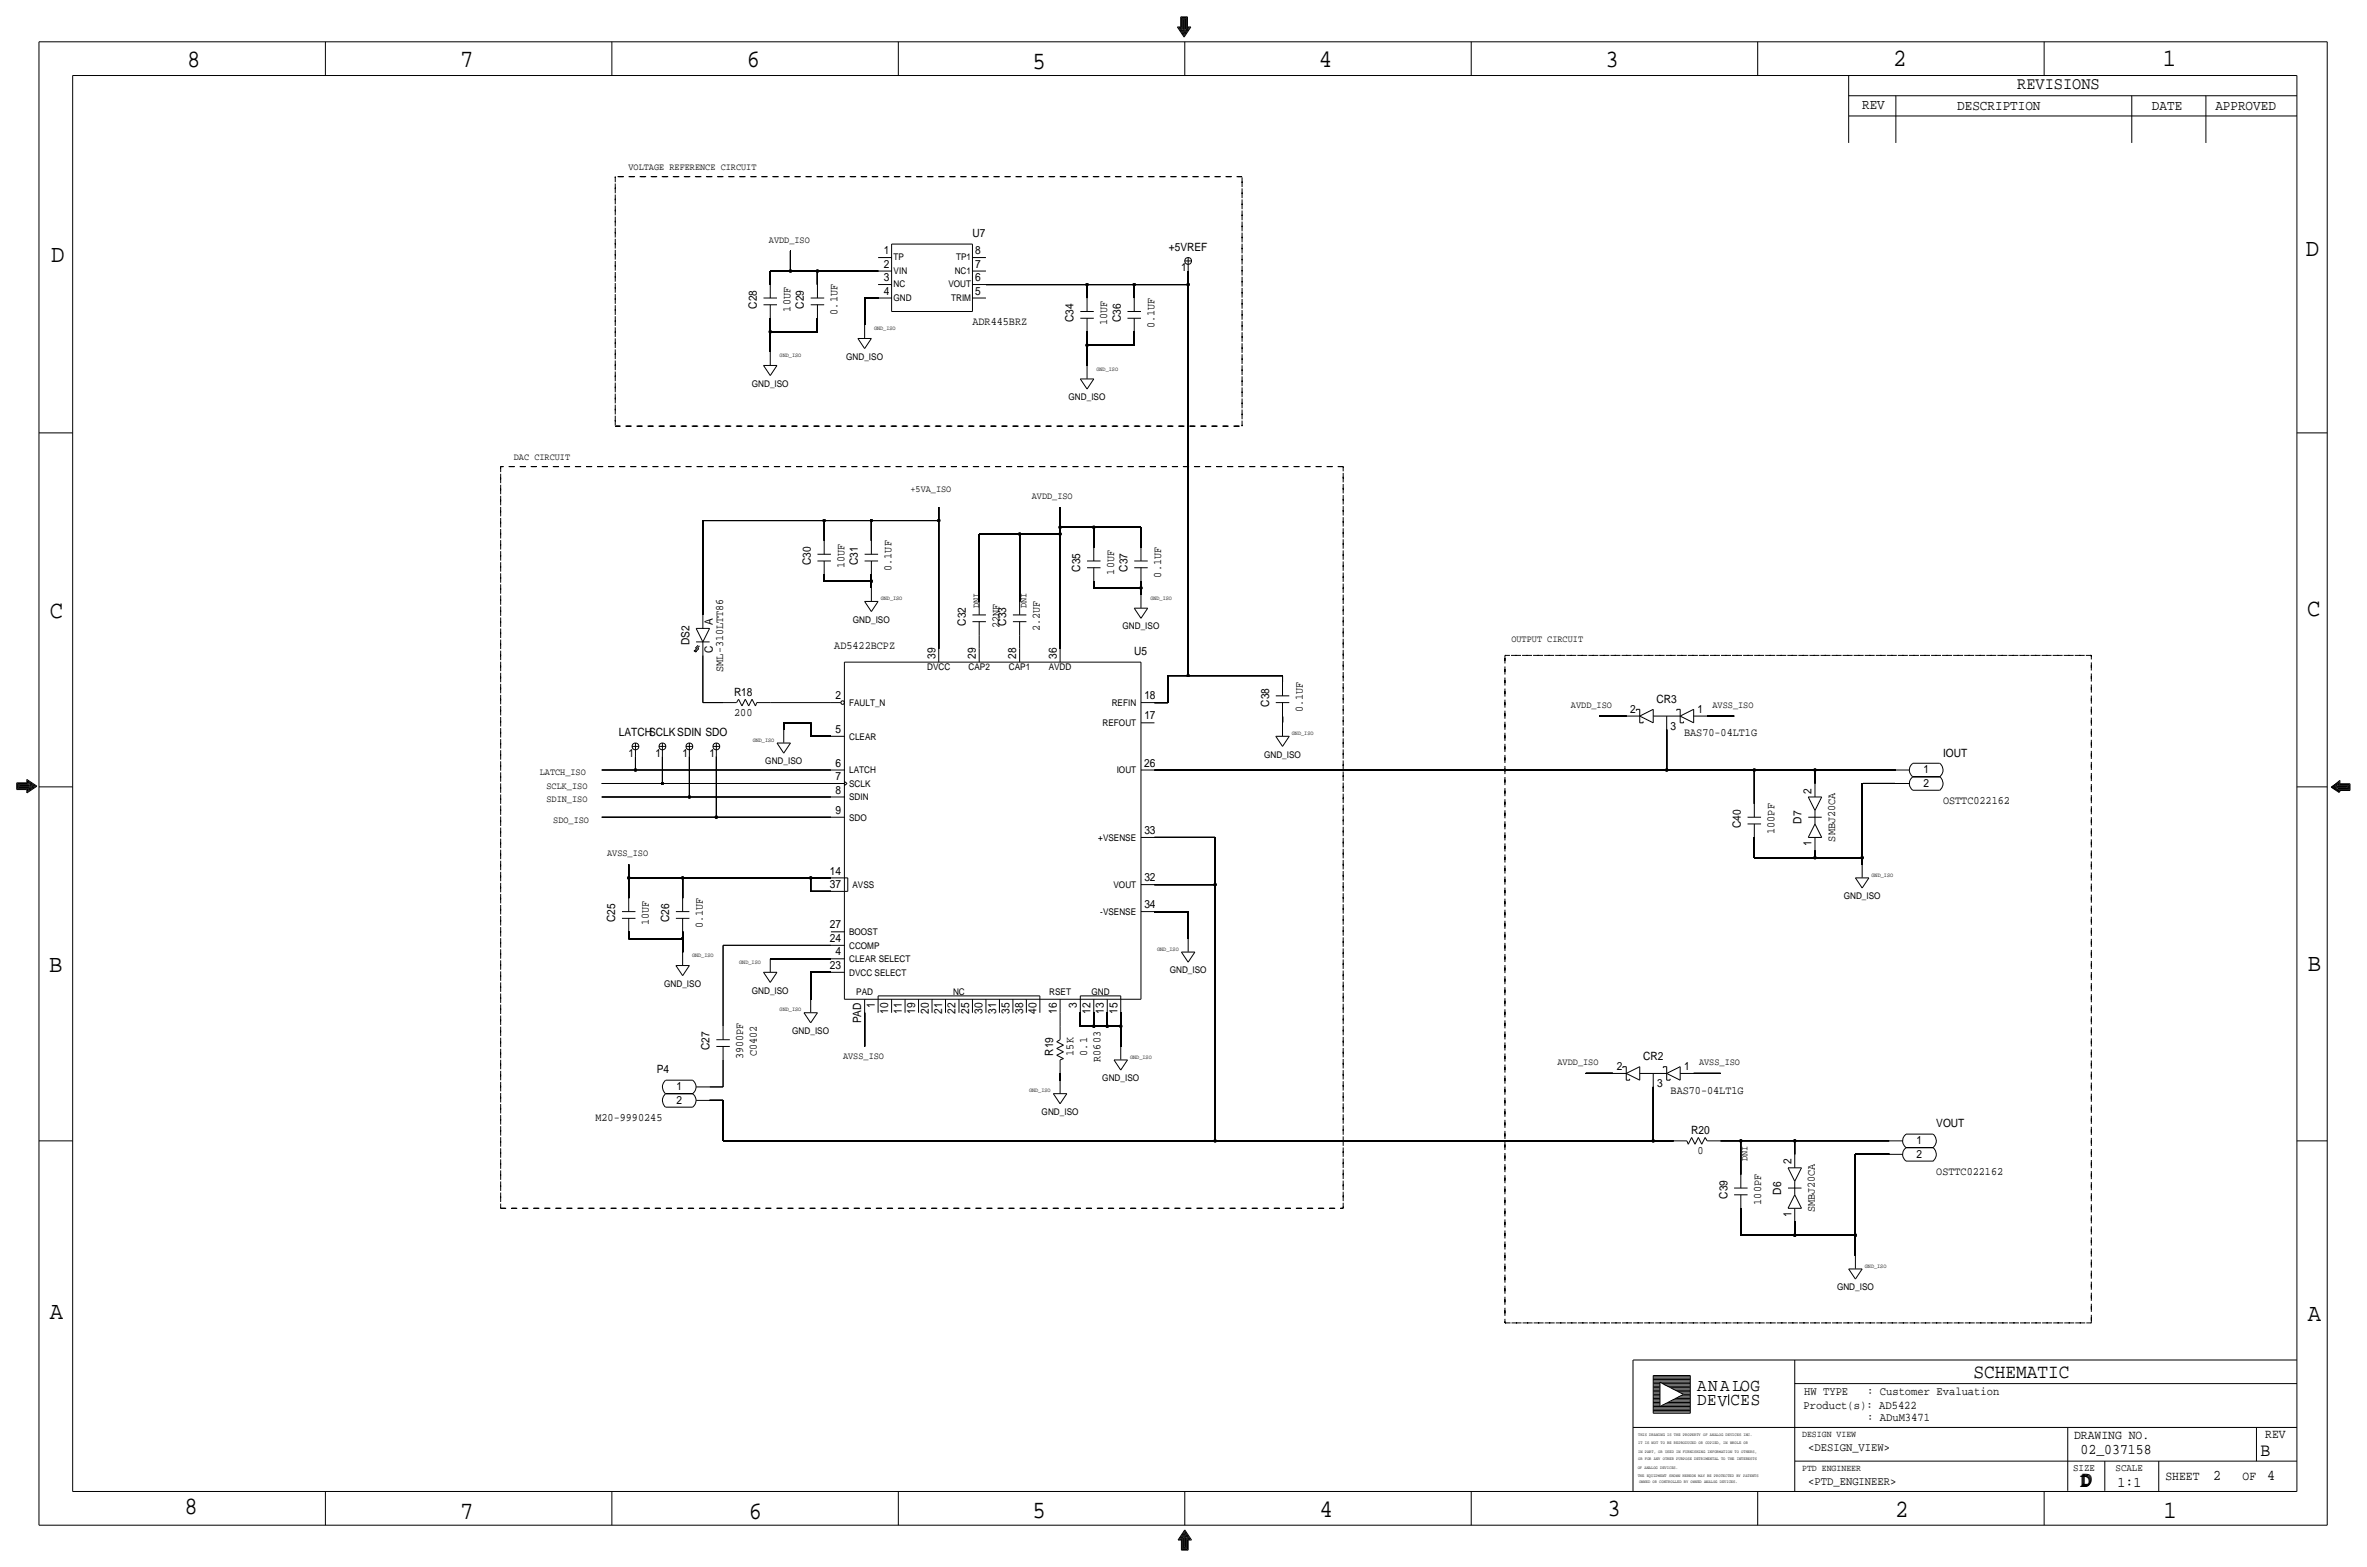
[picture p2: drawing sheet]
<svg xmlns="http://www.w3.org/2000/svg" width="892mm" height="590mm" viewBox="0 0 892 590" stroke-linecap="round" stroke-linejoin="round" font-family="sans-serif">
<defs><g id="words">
<g font-size="9.4">
<text x="70.6" y="25.4">8</text>
<text x="173.4" y="25.4">7</text>
<text x="281.4" y="25.1">6</text>
<text x="389.1" y="26.2">5</text>
<text x="497" y="25.4">4</text>
<text x="605" y="25.1">3</text>
<text x="713.4" y="24.9">2</text>
<text x="815" y="24.9">1</text>
<text x="19.3" y="98.8">D</text>
<text x="868.9" y="96.5">D</text>
<text x="18.8" y="232.7">C</text>
<text x="869.4" y="232.2">C</text>
<text x="869.6" y="365.8">B</text>
<text x="18.5" y="366">B</text>
<text x="18.8" y="496.8">A</text>
<text x="869.6" y="497.6">A</text>
<text x="69.6" y="570.5">8</text>
<text x="173.4" y="572.3">7</text>
<text x="282.2" y="572.3">6</text>
<text x="389.1" y="571.8">5</text>
<text x="497.3" y="571.5">4</text>
<text x="605.7" y="571.2">3</text>
<text x="714.2" y="571.5">2</text>
<text x="815.3" y="572">1</text>
</g>
<g font-size="7.5">
<text x="743.7" y="518.9">SCHEMATIC</text>
<text x="783.8" y="560.3">DD</text>
<text x="784.3" y="559.8">D</text>
</g>
<text font-size="7" x="851.9" y="548.4">B</text>
<g font-size="6.7">
<text x="639.5" y="524.2">ANALOG</text>
<text x="639.5" y="529.3">DEV</text>
<text x="652.1" y="529.3">CES</text>
</g>
<text font-size="6.5" x="760.2" y="33.5">REVISIONS</text>
<g font-size="5.6">
<text x="784" y="547.9">02_037158</text>
<text x="834.1" y="557.5">2</text>
<text x="854.4" y="557.5">4</text>
<text x="798" y="560.1">1:1</text>
</g>
<g font-size="5.3">
<text x="701.8" y="41.1">REV</text>
<text x="737.6" y="41.4">DESCRIPTION</text>
<text x="811" y="41.4">DATE</text>
<text x="834.8" y="41.4">APPROVED</text>
</g>
<g font-size="4.8">
<text x="781.6" y="542.1">DRAWING NO.</text>
<text x="853.6" y="541.8">REV</text>
<text x="816" y="557.4">SHEET</text>
<text x="845.1" y="557.5">OF</text>
</g>
<g font-size="4.4">
<text x="679.9" y="525.5">HW TYPE</text>
<text x="703.6" y="525.5">: Customer Evaluation</text>
<text x="679.7" y="530.9">Product(s): AD5422</text>
<text x="703.6" y="535.2">: ADuM3471</text>
<text x="681.4" y="546.6">&lt;DESIGN_VIEW&gt;</text>
<text x="681.4" y="559.3">&lt;PTD_ENGINEER&gt;</text>
</g>
<g font-size="4.3">
<text x="366.5" y="89.4">U7</text>
<text x="333.1" y="95.8">1</text>
<text x="367.5" y="95.8">8</text>
<text x="440.5" y="94.5">+5VREF</text>
<text x="333.1" y="100.8">2</text>
<text x="367.5" y="100.8">7</text>
<text x="333.1" y="105.9">3</text>
<text x="367.5" y="105.9">6</text>
<text x="445.1" y="102.1">1</text>
<text x="333.1" y="111">4</text>
<text x="367.5" y="111">5</text>
<text x="285.2" y="116.3" transform="rotate(-90 285.2 116.3)">C28</text>
<text x="297.9" y="117.4" transform="rotate(-90 297.9 117.4)">10UF</text>
<text x="303" y="116.3" transform="rotate(-90 303 116.3)">C29</text>
<text x="315.7" y="118.5" transform="rotate(-90 315.7 118.5)">0.1UF</text>
<text x="366.5" y="122.5">ADR445BRZ</text>
<text x="404.6" y="121.4" transform="rotate(-90 404.6 121.4)">C34</text>
<text x="417.3" y="122.4" transform="rotate(-90 417.3 122.4)">10UF</text>
<text x="422.3" y="121.4" transform="rotate(-90 422.3 121.4)">C36</text>
<text x="435.1" y="123.6" transform="rotate(-90 435.1 123.6)">0.1UF</text>
<text x="305.5" y="212.8" transform="rotate(-90 305.5 212.8)">C30</text>
<text x="318.2" y="213.9" transform="rotate(-90 318.2 213.9)">10UF</text>
<text x="323.3" y="212.8" transform="rotate(-90 323.3 212.8)">C31</text>
<text x="336" y="215" transform="rotate(-90 336 215)">0.1UF</text>
<text x="407.1" y="215.3" transform="rotate(-90 407.1 215.3)">C35</text>
<text x="424.9" y="215.3" transform="rotate(-90 424.9 215.3)">C37</text>
<text x="419.8" y="216.4" transform="rotate(-90 419.8 216.4)">10UF</text>
<text x="437.6" y="217.6" transform="rotate(-90 437.6 217.6)">0.1UF</text>
<text x="268.7" y="235.5" transform="rotate(-90 268.7 235.5)">A</text>
<text x="363.9" y="235.7" transform="rotate(-90 363.9 235.7)">C32</text>
<text x="376.6" y="236.7" transform="rotate(-90 376.6 236.7)">22NF</text>
<text x="379.2" y="235.7" transform="rotate(-90 379.2 235.7)">C33</text>
<text x="391.9" y="237.9" transform="rotate(-90 391.9 237.9)">2.2UF</text>
<text x="259.8" y="243" transform="rotate(-90 259.8 243)">DS2</text>
<text x="268.7" y="245.8" transform="rotate(-90 268.7 245.8)">C</text>
<text x="314.4" y="244.3">AD5422BCPZ</text>
<text x="352.5" y="248.2" transform="rotate(-90 352.5 248.2)">39</text>
<text x="367.7" y="248.2" transform="rotate(-90 367.7 248.2)">29</text>
<text x="383" y="248.2" transform="rotate(-90 383 248.2)">28</text>
<text x="398.2" y="248.2" transform="rotate(-90 398.2 248.2)">36</text>
<text x="427.4" y="246.9">U5</text>
<text x="272.5" y="253" transform="rotate(-90 272.5 253)">SML-310LTT86</text>
<text x="276.6" y="262.1">R18</text>
<text x="314.8" y="263.4">2</text>
<text x="431.2" y="263.4">18</text>
<text x="276.7" y="269.7">200</text>
<text x="478.2" y="266.1" transform="rotate(-90 478.2 266.1)">C38</text>
<text x="490.9" y="268.4" transform="rotate(-90 490.9 268.4)">0.1UF</text>
<text x="614.3" y="268.5">2</text>
<text x="624.3" y="264.7">CR3</text>
<text x="639.7" y="268.5">1</text>
<text x="431.2" y="271">17</text>
<text x="629.6" y="274.8">3</text>
<text x="233.2" y="277.4">LATCHSCLKSDIN SDO</text>
<text x="314.8" y="276.1">5</text>
<text x="634.7" y="277.4">BAS70-04LT1G</text>
<text x="236.8" y="285">1</text>
<text x="247" y="285">1</text>
<text x="257.2" y="285">1</text>
<text x="267.3" y="285">1</text>
<text x="732.2" y="285">IOUT</text>
<text x="314.8" y="288.8">6</text>
<text x="314.8" y="293.9">7</text>
<text x="431.2" y="288.8">26</text>
<text x="724.8" y="291.3">1</text>
<text x="314.8" y="299">8</text>
<text x="682.7" y="299" transform="rotate(-90 682.7 299)">2</text>
<text x="724.8" y="296.4">2</text>
<text x="732.2" y="302.8">OSTTC022162</text>
<text x="314.8" y="306.6">9</text>
<text x="656" y="311.9" transform="rotate(-90 656 311.9)">C40</text>
<text x="678.9" y="310.3" transform="rotate(-90 678.9 310.3)">D7</text>
<text x="431.2" y="314.2">33</text>
<text x="668.7" y="314.1" transform="rotate(-90 668.7 314.1)">100PF</text>
<text x="691.6" y="317" transform="rotate(-90 691.6 317)">SMBJ20CA</text>
<text x="682.7" y="318.9" transform="rotate(-90 682.7 318.9)">1</text>
<text x="312.7" y="329.4">14</text>
<text x="312.7" y="334.5">37</text>
<text x="431.2" y="332">32</text>
<text x="231.9" y="347.4" transform="rotate(-90 231.9 347.4)">C25</text>
<text x="252.2" y="347.4" transform="rotate(-90 252.2 347.4)">C26</text>
<text x="431.2" y="342.1">34</text>
<text x="244.5" y="348.5" transform="rotate(-90 244.5 348.5)">10UF</text>
<text x="264.9" y="349.6" transform="rotate(-90 264.9 349.6)">0.1UF</text>
<text x="312.7" y="349.8">27</text>
<text x="312.7" y="354.8">24</text>
<text x="314.8" y="359.9">4</text>
<text x="312.7" y="365">23</text>
<text x="329.7" y="379.8" transform="rotate(-90 329.7 379.8)">1</text>
<text x="334.7" y="381.9" transform="rotate(-90 334.7 381.9)">10</text>
<text x="339.8" y="381.9" transform="rotate(-90 339.8 381.9)">11</text>
<text x="344.9" y="381.9" transform="rotate(-90 344.9 381.9)">19</text>
<text x="350" y="381.9" transform="rotate(-90 350 381.9)">20</text>
<text x="355.1" y="381.9" transform="rotate(-90 355.1 381.9)">21</text>
<text x="360.1" y="381.9" transform="rotate(-90 360.1 381.9)">22</text>
<text x="365.2" y="381.9" transform="rotate(-90 365.2 381.9)">25</text>
<text x="370.3" y="381.9" transform="rotate(-90 370.3 381.9)">30</text>
<text x="375.4" y="381.9" transform="rotate(-90 375.4 381.9)">31</text>
<text x="380.4" y="381.9" transform="rotate(-90 380.4 381.9)">35</text>
<text x="385.5" y="381.9" transform="rotate(-90 385.5 381.9)">38</text>
<text x="390.6" y="381.9" transform="rotate(-90 390.6 381.9)">40</text>
<text x="398.2" y="381.9" transform="rotate(-90 398.2 381.9)">16</text>
<text x="405.8" y="379.8" transform="rotate(-90 405.8 379.8)">3</text>
<text x="410.9" y="381.9" transform="rotate(-90 410.9 381.9)">12</text>
<text x="416" y="381.9" transform="rotate(-90 416 381.9)">13</text>
<text x="421.1" y="381.9" transform="rotate(-90 421.1 381.9)">15</text>
<text x="324.6" y="385.6" transform="rotate(-90 324.6 385.6)">PAD</text>
<text x="267.4" y="395.7" transform="rotate(-90 267.4 395.7)">C27</text>
<text x="280.1" y="399.1" transform="rotate(-90 280.1 399.1)">3900PF</text>
<text x="285.2" y="397.9" transform="rotate(-90 285.2 397.9)">C0402</text>
<text x="396.9" y="397.7" transform="rotate(-90 396.9 397.7)">R19</text>
<text x="404.6" y="397.6" transform="rotate(-90 404.6 397.6)">15K</text>
<text x="409.7" y="397.6" transform="rotate(-90 409.7 397.6)">0.1</text>
<text x="414.7" y="399.9" transform="rotate(-90 414.7 399.9)">R0603</text>
<text x="619.2" y="399.3">CR2</text>
<text x="247.5" y="404.4">P4</text>
<text x="609.2" y="403.1">2</text>
<text x="634.6" y="403.1">1</text>
<text x="254.9" y="410.7">1</text>
<text x="624.5" y="409.4">3</text>
<text x="629.6" y="412">BAS70-04LT1G</text>
<text x="254.9" y="415.8">2</text>
<text x="224.4" y="422.1">M20-9990245</text>
<text x="729.7" y="424.7">VOUT</text>
<text x="637.3" y="427.2">R20</text>
<text x="722.3" y="431">1</text>
<text x="639.6" y="434.8">0</text>
<text x="722.3" y="436.1">2</text>
<text x="675.1" y="438.7" transform="rotate(-90 675.1 438.7)">2</text>
<text x="729.7" y="442.5">OSTTC022162</text>
<text x="671.3" y="450" transform="rotate(-90 671.3 450)">D6</text>
<text x="651" y="451.6" transform="rotate(-90 651 451.6)">C39</text>
<text x="663.7" y="453.8" transform="rotate(-90 663.7 453.8)">100PF</text>
<text x="675.1" y="458.6" transform="rotate(-90 675.1 458.6)">1</text>
<text x="684" y="456.7" transform="rotate(-90 684 456.7)">SMBJ20CA</text>
</g>
<g font-size="3.8">
<text x="781.3" y="554">SIZE</text>
<text x="797.3" y="554">SCALE</text>
</g>
<g font-size="3.6">
<text x="236.8" y="64.1">VOLTAGE REFERENCE CIRCUIT</text>
<text x="289.8" y="91.4">AVDD_ISO</text>
<text x="193.7" y="173.3">DAC CIRCUIT</text>
<text x="343.1" y="185.4">+5VA_ISO</text>
<text x="388.8" y="188">AVDD_ISO</text>
<text x="369" y="229.1" transform="rotate(-90 369 229.1)">DNI</text>
<text x="386.8" y="229.1" transform="rotate(-90 386.8 229.1)">DNI</text>
<text x="569.6" y="241.9">OUTPUT CIRCUIT</text>
<text x="592" y="266.7">AVDD_ISO</text>
<text x="645.4" y="266.7">AVSS_ISO</text>
<text x="203.4" y="292.1">LATCH_ISO</text>
<text x="205.9" y="297.2">SCLK_ISO</text>
<text x="205.9" y="302.3">SDIN_ISO</text>
<text x="208.5" y="309.9">SDO_ISO</text>
<text x="228.8" y="322.6">AVSS_ISO</text>
<text x="317.7" y="398.8">AVSS_ISO</text>
<text x="586.9" y="401.3">AVDD_ISO</text>
<text x="640.3" y="401.3">AVSS_ISO</text>
<text x="658.6" y="437.4" transform="rotate(-90 658.6 437.4)">DNI</text>
</g>
<g font-size="3.5">
<text x="336.8" y="98">TP</text>
<text x="360.3" y="98">TP1</text>
<text x="336.8" y="103.1">VIN</text>
<text x="359.8" y="103.1">NC1</text>
<text x="336.8" y="108.2">NC</text>
<text x="336.8" y="113.3">GND</text>
<text x="357.4" y="108.2">VOUT</text>
<text x="358.4" y="113.3">TRIM</text>
<text x="318.9" y="135.5">GND_ISO</text>
<text x="283.3" y="145.7">GND_ISO</text>
<text x="402.7" y="150.8">GND_ISO</text>
<text x="321.4" y="234.6">GND_ISO</text>
<text x="423" y="237.1">GND_ISO</text>
<text x="349.4" y="252.5">DVCC</text>
<text x="365" y="252.5">CAP2</text>
<text x="380.2" y="252.5">CAP1</text>
<text x="395.2" y="252.5">AVDD</text>
<text x="320" y="265.9">FAULT_N</text>
<text x="418.9" y="265.9">REFIN</text>
<text x="415.5" y="273.6">REFOUT</text>
<text x="320" y="278.6">CLEAR</text>
<text x="288.4" y="287.9">GND_ISO</text>
<text x="476.4" y="285.4">GND_ISO</text>
<text x="320" y="291.3">LATCH</text>
<text x="420.8" y="291.3">IOUT</text>
<text x="320" y="296.4">SCLK</text>
<text x="320" y="301.5">SDIN</text>
<text x="320" y="309.1">SDO</text>
<text x="413.9" y="316.7">+VSENSE</text>
<text x="321.3" y="334.5">AVSS</text>
<text x="419.6" y="334.5">VOUT</text>
<text x="694.8" y="338.7">GND_ISO</text>
<text x="414.7" y="344.7">-VSENSE</text>
<text x="320" y="352.3">BOOST</text>
<text x="320" y="357.4">CCOMP</text>
<text x="320" y="362.5">CLEAR SELECT</text>
<text x="250.3" y="371.8">GND_ISO</text>
<text x="320" y="367.5">DVCC SELECT</text>
<text x="440.8" y="366.7">GND_ISO</text>
<text x="283.3" y="374.3">GND_ISO</text>
<text x="322.7" y="374.6">PAD</text>
<text x="359.2" y="374.6">NC</text>
<text x="395.4" y="374.6">RSET</text>
<text x="411.3" y="374.6">GND</text>
<text x="298.6" y="389.5">GND_ISO</text>
<text x="415.4" y="407.3">GND_ISO</text>
<text x="392.5" y="420">GND_ISO</text>
<text x="692.3" y="486.1">GND_ISO</text>
<text x="679.1" y="541.3">DESIGN VIEW</text>
<text x="679.1" y="554">PTD ENGINEER</text>
</g>
<g font-size="2.2">
<text x="329.4" y="124.5">GND_ISO</text>
<text x="293.8" y="134.6">GND_ISO</text>
<text x="413.2" y="139.7">GND_ISO</text>
<text x="331.9" y="226.1">GND_ISO</text>
<text x="433.5" y="226.1">GND_ISO</text>
<text x="283.6" y="279.4">GND_ISO</text>
<text x="486.8" y="276.9">GND_ISO</text>
<text x="705.3" y="330.2">GND_ISO</text>
<text x="436" y="358.1">GND_ISO</text>
<text x="260.8" y="360.7">GND_ISO</text>
<text x="278.6" y="363.2">GND_ISO</text>
<text x="293.8" y="381">GND_ISO</text>
<text x="425.9" y="398.8">GND_ISO</text>
<text x="387.8" y="411.5">GND_ISO</text>
<text x="702.7" y="477.5">GND_ISO</text>
</g>
<g font-size="1.6">
<text x="617.3" y="541.1">THIS DRAWING IS THE PROPERTY OF ANALOG DEVICES INC.</text>
<text x="617.3" y="543.9">IT IS NOT TO BE REPRODUCED OR COPIED, IN WHOLE OR</text>
<text x="617.3" y="547.2">IN PART, OR USED IN FURNISHING INFORMATION TO OTHERS,</text>
<text x="617.3" y="550">OR FOR ANY OTHER PURPOSE DETRIMENTAL TO THE INTERESTS</text>
<text x="617.2" y="553.2">OF ANALOG DEVICES.</text>
<text x="617.2" y="556.3">THE EQUIPMENT SHOWN HEREON MAY BE PROTECTED BY PATENTS</text>
<text x="617.7" y="558.8">OWNED OR CONTROLLED BY OWNED ANALOG DEVICES.</text>
</g>
</g></defs>
<!-- layer: Nets -->
<path d="M231.9 66.5v94zM231.9 66.5h236.2zM468.1 66.5v94zM188.7 175.8v279.4zM188.7 175.8h317.5zM231.9 160.5h236.2zM506.2 175.8v279.4zM567.1 246.9v251.4zM567.1 246.9h221zM788.1 246.9v251.4zM188.7 455.2h317.5zM567.1 498.3h221z" fill="none" stroke="#000" stroke-width=".38" stroke-dasharray="2.1" stroke-linecap="butt"/>
<g fill="none" stroke="#000" stroke-width=".38">
<path d="M297.9 94.5v7.6zM290.3 102.1v5.1zM290.3 102.1h7.6zM290.3 119.9v5.1zM297.9 102.1h10.2zM308.1 102.1h22.8zM308.1 102.1v5.1zM308.1 119.9v5.1zM325.8 112.3v10.1zM325.8 112.3h5.1zM371.6 107.2h38.1zM409.7 107.2v5.1z"/>
<path d="M409.7 107.2h17.7zM427.4 107.2v5.1zM427.4 107.2h20.4zM447.8 107.2v147.3zM447.8 102.1v5.1zM290.3 125v7.6zM290.3 125h17.8zM409.7 130v7.7zM409.7 125v5zM409.7 130h17.7zM427.4 125v5zM264.9 196.1v35.5z"/>
<path d="M264.9 196.1h45.7zM310.6 196.1v7.6zM310.6 196.1h17.8zM328.4 196.1v7.6zM328.4 196.1h25.4zM353.8 196.1v48.2zM353.8 191v5.1zM399.5 191v7.6zM399.5 198.6h12.7zM399.5 198.6v2.6zM412.2 198.6v7.6zM412.2 198.6h17.8z"/>
<path d="M430 198.6v7.6zM310.6 216.4v2.5zM310.6 218.9h17.8zM328.4 216.4v2.5zM328.4 218.9v2.6zM369 201.2v25.4zM369 201.2h15.3zM384.3 201.2v25.4zM384.3 201.2h15.2zM399.5 201.2v43.1zM412.2 218.9v2.6zM430 218.9v2.6z"/>
<path d="M369 239.3v5zM384.3 239.3v5zM412.2 221.5h17.8zM430 221.5v2.5zM264.9 246.9v17.8zM440.1 254.5v10.2zM440.1 254.5h7.7zM447.8 254.5h35.5zM483.3 254.5v2.5zM264.9 264.7h7.6zM290.3 264.7h22.8zM295.4 272.3v2.5z"/>
<path d="M295.4 272.3h10.1zM305.5 277.4h7.6zM305.5 272.3v5.1zM435.1 264.7h5zM483.3 269.7v2.6zM602.7 269.7h10.2zM628.1 274.8v15.3zM643.3 269.7h10.2zM226.8 295.1h22.8zM226.8 290.1h12.7zM239.5 290.1h73.6zM239.5 285v5.1z"/>
<path d="M249.6 295.1h63.5zM249.6 285v10.1zM259.8 285v15.2zM270 285v22.8zM435.1 290.1h193zM628.1 290.1h33zM661.1 290.1v12.7zM661.1 290.1h22.9zM684 290.1v5zM684 290.1h30.5zM701.8 295.1h12.7zM701.8 295.1v28z"/>
<path d="M226.8 307.8h43.2zM226.8 300.2h33zM259.8 300.2h53.3zM270 307.8h43.1zM435.1 315.5h22.8zM457.9 315.5v17.7zM661.1 315.5v7.6zM236.9 325.6v5.1zM236.9 330.7v7.6zM236.9 330.7h20.4zM257.3 330.7h48.2zM257.3 330.7v7.6z"/>
<path d="M305.5 335.8h7.6zM305.5 330.7v5.1zM305.5 330.7h7.6zM435.1 333.2h22.8zM457.9 333.2v96.6zM661.1 323.1h22.9zM684 320.5v2.6zM684 323.1h17.8zM701.8 323.1v2.5zM236.9 351v2.6zM236.9 353.6h20.4zM257.3 353.6v5z"/>
<path d="M257.3 351v2.6zM272.5 356.1v30.5zM272.5 356.1h40.6zM435.1 343.4h12.7zM447.8 343.4v10.2zM290.3 361.2h22.8zM305.5 366.3v10.1zM305.5 366.3h7.6zM272.5 399.3v10.1zM325.8 381.5v12.7zM399.5 381.5v5.1zM407.1 381.5v5.1z"/>
<path d="M407.1 386.6h5.1zM412.2 381.5v5.1zM412.2 386.6h5.1zM417.3 381.5v5.1zM417.3 386.6h5.1zM422.4 386.6v7.6zM422.4 381.5v5.1zM267.4 414.5h5.1zM267.4 409.4h5.1zM272.5 414.5v15.3zM399.5 404.4v2.5zM597.6 404.4h10.2z"/>
<path d="M623 409.4v20.4zM638.3 404.4h10.1zM272.5 429.8h185.4zM457.9 429.8h165.1zM623 429.8h7.6zM648.4 429.8h7.6zM656 429.8h20.4zM656 429.8v12.7zM676.4 429.8v5zM676.4 429.8h35.5zM699.2 434.8h12.7zM699.2 434.8v30.5z"/>
<path d="M656 455.2v10.1zM656 465.3h20.4zM676.4 460.2v5.1zM676.4 465.3h22.8zM699.2 465.3v7.6z"/>
</g>
<g fill="#000" stroke="#000" stroke-width=".38">
<circle cx="297.9" cy="102.1" r=".51"/>
<circle cx="308" cy="102.1" r=".51"/>
<circle cx="409.6" cy="107.2" r=".51"/>
<circle cx="427.4" cy="107.2" r=".51"/>
<circle cx="447.7" cy="107.2" r=".51"/>
<circle cx="290.3" cy="125" r=".51"/>
<circle cx="409.6" cy="130.1" r=".51"/>
<circle cx="310.6" cy="196.1" r=".51"/>
<circle cx="328.4" cy="196.1" r=".51"/>
<circle cx="353.8" cy="196.1" r=".51"/>
<circle cx="399.5" cy="198.6" r=".51"/>
<circle cx="412.2" cy="198.6" r=".51"/>
<circle cx="328.4" cy="219" r=".51"/>
<circle cx="384.2" cy="201.2" r=".51"/>
<circle cx="399.5" cy="201.2" r=".51"/>
<circle cx="430" cy="221.5" r=".51"/>
<circle cx="447.7" cy="254.5" r=".51"/>
<circle cx="239.5" cy="290.1" r=".51"/>
<circle cx="249.6" cy="295.2" r=".51"/>
<circle cx="628.1" cy="290.1" r=".51"/>
<circle cx="661.1" cy="290.1" r=".51"/>
<circle cx="684" cy="290.1" r=".51"/>
<circle cx="259.8" cy="300.2" r=".51"/>
<circle cx="269.9" cy="307.9" r=".51"/>
<circle cx="236.9" cy="330.7" r=".51"/>
<circle cx="257.2" cy="330.7" r=".51"/>
<circle cx="305.5" cy="330.7" r=".51"/>
<circle cx="457.9" cy="333.3" r=".51"/>
<circle cx="684" cy="323.1" r=".51"/>
<circle cx="701.7" cy="323.1" r=".51"/>
<circle cx="257.2" cy="353.6" r=".51"/>
<circle cx="412.2" cy="386.6" r=".51"/>
<circle cx="417.3" cy="386.6" r=".51"/>
<circle cx="422.3" cy="386.6" r=".51"/>
<circle cx="457.9" cy="429.8" r=".51"/>
<circle cx="623" cy="429.8" r=".51"/>
<circle cx="656" cy="429.8" r=".51"/>
<circle cx="676.3" cy="429.8" r=".51"/>
<circle cx="676.3" cy="465.3" r=".51"/>
<circle cx="699.2" cy="465.3" r=".51"/>
</g>
<!-- layer: Components -->
<g fill="none" stroke="#000" stroke-width=".38">
<path d="M330.9 97h5.1zM336 91.9v25.4zM336 91.9h30.5zM366.5 97h5.1zM366.5 91.9v25.4zM446.5 98.3h2.5zM447.8 99.6v2.5zM447.8 97v2.6zM287.7 114.8h5.1zM287.7 112.3h5.1zM290.3 114.8v5.1zM290.3 107.2v5.1z"/>
<path d="M305.5 114.8h5.1zM305.5 112.3h5.1zM308.1 114.8v5.1zM308.1 107.2v5.1zM330.9 107.2h5.1zM330.9 102.1h5.1zM330.9 112.3h5.1zM336 117.3h30.5zM366.5 102.1h5.1zM366.5 112.3h5.1zM366.5 107.2h5.1zM407.1 119.9h5.1z"/>
<path d="M407.1 117.3h5.1zM409.7 119.9v5.1zM409.7 112.3v5zM424.9 119.9h5.1zM424.9 117.3h5.1zM427.4 119.9v5.1zM427.4 112.3v5zM287.7 137.7l2.6 3.8zM287.7 137.7h5.1zM290.3 132.6v5zM292.8 137.7l-2.5 3.8zM323.3 127.5h5.1z"/>
<path d="M323.3 127.5l2.5 3.8zM325.8 122.4v5zM328.4 127.5l-2.6 3.8zM409.7 137.7v4.9zM407.1 142.7l2.6 3.9zM407.1 142.7h5.1zM412.2 142.7l-2.5 3.9zM308.1 211.3h5zM308.1 208.8h5zM310.6 211.3v5.1zM310.6 203.7v5.1zM325.8 211.3h5.1z"/>
<path d="M325.8 208.8h5.1zM328.4 211.3v5.1zM328.4 203.7v5.1zM409.7 213.9h5zM409.7 211.3h5zM412.2 213.9v5zM412.2 206.2v5.1zM427.4 213.9h5.1zM427.4 211.3h5.1zM430 213.9v5zM430 206.2v5.1zM262.3 236.7l2.6 5.1z"/>
<path d="M262.3 236.7h5.1zM264.9 231.6v5.1zM267.4 236.7l-2.5 5.1zM325.8 226.6l2.6 3.8zM325.8 226.6h5.1zM328.4 221.5v5zM330.9 226.6l-2.5 3.8zM366.5 234.2h5.1zM366.5 231.6h5.1zM369 234.2v5.1zM369 226.6v5zM381.7 234.2h5.1z"/>
<path d="M381.7 231.6h5.1zM384.3 234.2v5.1zM384.3 226.6v5zM427.4 229.1l2.6 3.8zM427.4 229.1h5.1zM430 224v5zM432.5 229.1l-2.5 3.8zM261.6 245.4l1-1.1zM261.6 245.4l.5-.3zM261.8 244.9l-.2 .5zM262.1 244.1l1-1zM262.1 245.6l.5-.2z"/>
<path d="M262.1 244.1l.5 .2zM262.3 241.8h5.1zM262.3 245.1l-.2 .5zM262.8 244.1l.8-.8zM262.8 244.1l.5 .2zM263.3 244.3l-1.2 1.3zM264.9 241.8v5.1zM318.2 249.4v127zM318.2 249.4h111.8zM353.8 244.3v5.1zM369 244.3v5.1zM384.3 244.3v5.1z"/>
<path d="M399.5 244.3v5.1zM430 249.4v127zM483.3 257v5.1zM239.5 279.9v2.5zM249.6 279.9v2.5zM259.8 279.9v2.5zM270 279.9v2.5zM272.5 264.7h5.1zM278.3 263.4l1.3 2.5zM278.3 263.4l-.7 1.3zM280.9 263.4l1.2 2.5zM280.9 263.4l-1.3 2.5z"/>
<path d="M283.4 263.4l1.3 2.5zM283.4 263.4l-1.3 2.5zM285.2 264.7h5.1zM285.2 264.7l-.5 1.2zM292.8 279.9l2.6 3.8zM292.8 279.9h5.1zM295.4 274.8v5zM297.9 279.9l-2.5 3.8zM313.1 277.4h5.1zM313.1 264.7h3.8zM430 264.7h5.1zM430 272.3h5.1z"/>
<path d="M480.8 277.4h5.1zM480.8 277.4l2.5 3.8zM480.8 264.7h5.1zM480.8 262.1h5.1zM483.3 272.3v5zM483.3 264.7v5zM485.9 277.4l-2.6 3.8zM612.9 269.7h5zM616.7 267.2h1.2zM616.7 267.2v.5zM617.9 272.3h1.3zM617.9 269.7l5.1-2.5z"/>
<path d="M617.9 267.2v5.1zM617.9 269.7l5.1 2.6zM619.2 271.8v.5zM623 269.7h10.2zM623 267.2v5.1zM628.1 269.7v5.1zM631.9 267.2v.5zM631.9 267.2h1.3zM633.2 269.7l5.1-2.5zM633.2 272.3h1.2zM633.2 267.2v5.1zM633.2 269.7l5.1 2.6z"/>
<path d="M634.4 271.8v.5zM638.3 267.2v5.1zM638.3 269.7h5zM238.2 281.2h2.5zM239.5 282.4v2.6zM248.4 281.2h2.5zM249.6 282.4v2.6zM258.5 281.2h2.6zM259.8 282.4v2.6zM268.7 281.2h2.5zM270 282.4v2.6zM313.1 295.1h5.1z"/>
<path d="M313.1 290.1h5.1zM318.2 295.9l1-.8zM318.2 294.4l1 .7zM430 290.1h5.1zM684 295.1v5.1zM714.5 295.1h5zM714.5 290.1h5zM720.8 287.6a3.2 3.2 0 0 0 0 5.1 3.1 3.1 0 0 0 0 5M720.8 292.6h10.2zM720.8 297.7h10.2zM720.8 287.5h10.2zM731 287.5a3.2 3.2 0 0 1 0 5.1 3.2 3.2 0 0 1 0 5.1"/>
<path d="M313.1 307.8h5.1zM313.1 300.2h5.1zM430 315.5h5.1zM658.6 310.4h5.1zM658.6 307.8h5.1zM661.1 310.4v5.1zM661.1 302.8v5zM681.4 300.2l2.6 5.1zM681.4 315.5h5.1zM681.4 307.8h5.1zM681.4 300.2h5.1zM684 310.4l-2.6 5.1z"/>
<path d="M684 315.5v5zM684 305.3v5.1zM684 310.4l2.5 5.1zM686.5 300.2l-2.5 5.1zM236.9 338.3v5.1zM257.3 338.3v5.1zM313.1 335.8h5.1zM313.1 330.7h5.1zM318.2 335.8h1.3zM318.2 330.7h1.3zM319.5 330.7v5.1zM430 333.2h5.1z"/>
<path d="M699.2 330.7l2.6 3.8zM699.2 330.7h5.1zM701.8 325.6v5zM704.3 330.7l-2.5 3.8zM234.4 345.9h5.1zM234.4 343.4h5.1zM236.9 345.9v5.1zM254.7 345.9h5.1zM254.7 343.4h5.1zM257.3 358.6v5zM257.3 345.9v5.1zM313.1 351h5.1z"/>
<path d="M313.1 356.1h5.1zM430 343.4h5.1zM445.2 358.6l2.6 3.9zM445.2 358.6h5.1zM447.8 353.6v4.9zM450.3 358.6l-2.5 3.9zM254.7 363.7l2.6 3.8zM254.7 363.7h5.1zM259.8 363.7l-2.5 3.8zM287.7 366.3l2.6 3.8zM287.7 366.3h5.1zM290.3 361.2v5z"/>
<path d="M292.8 366.3l-2.5 3.8zM305.5 376.4v5zM313.1 366.3h5.1zM313.1 361.2h5.1zM318.2 376.4h111.8zM325.8 376.4v5.1zM330.9 376.4v5.1zM330.9 375.2h61zM330.9 375.2v1.2zM336 376.4v5.1zM341.1 376.4v5.1zM346.2 376.4v5.1z"/>
<path d="M351.2 376.4v5.1zM356.3 376.4v5.1zM361.4 376.4v5.1zM366.5 376.4v5.1zM371.6 376.4v5.1zM376.6 376.4v5.1zM381.7 376.4v5.1zM386.8 376.4v5.1zM391.9 376.4v5.1zM391.9 375.2v1.2zM399.5 376.4v5.1zM407.1 376.4v5.1z"/>
<path d="M407.1 375.2h15.3zM407.1 375.2v1.2zM412.2 376.4v5.1zM417.3 376.4v5.1zM422.4 376.4v5.1zM422.4 375.2v1.2zM270 394.2h5zM270 391.7h5zM272.5 394.2v5.1zM272.5 386.6v5.1zM303 381.5l2.5 3.8zM303 381.5h5.1z"/>
<path d="M308.1 381.5l-2.6 3.8zM398.2 392.4l2.6 1.3zM398.2 395l2.6 1.2zM398.2 397.5l2.6 1.3zM398.2 392.4l1.3-.7zM398.2 395l2.6-1.3zM398.2 397.5l2.6-1.3zM399.5 386.6v5.1zM399.5 399.3v5.1zM399.5 399.3l1.3-.5zM419.8 399.3l2.6 3.8zM419.8 399.3h5.1z"/>
<path d="M422.4 394.2v5zM424.9 399.3l-2.5 3.8zM250.9 412a3.3 3.3 0 0 0 0 5.1M250.9 406.9a3.3 3.3 0 0 0 0 5.1M250.9 412h10.2zM250.9 417.1h10.2zM250.9 406.9h10.2zM261 412a3.1 3.1 0 0 1 0 5.1M261 407a3.1 3.1 0 0 1 0 5M262.3 414.5h5.1zM262.3 409.4h5.1zM397 412l2.5 3.8z"/>
<path d="M397 412h5zM399.5 406.9v5zM402 412l-2.5 3.8zM607.8 404.4h5.1zM611.6 401.8h1.3zM611.6 401.8v.5zM612.9 406.9h1.2zM612.9 404.4l5-2.6zM612.9 401.8v5.1zM612.9 404.4l5 2.5zM614.1 406.4v.5zM617.9 404.4h10.2z"/>
<path d="M617.9 401.8v5.1zM623 404.4v5zM626.8 401.8h1.3zM626.8 401.8v.5zM628.1 406.9h1.3zM628.1 401.8v5.1zM628.1 404.4l5.1 2.5zM628.1 404.4l5.1-2.6zM629.4 406.4v.5zM633.2 404.4h5.1zM633.2 401.8v5.1zM630.6 429.8h5.1z"/>
<path d="M635.7 429.8l.5 1.2zM637.5 428.5l1.3 2.5zM637.5 428.5l-1.3 2.5zM640 428.5l1.3 2.5zM640 428.5l-1.2 2.5zM642.6 428.5l-1.3 2.5zM642.6 428.5l.7 1.3zM643.3 429.8h5.1zM673.8 439.9l2.6 5.1zM673.8 439.9h5.1zM676.4 434.8v5.1zM678.9 439.9l-2.5 5.1z"/>
<path d="M711.9 434.8h5.1zM711.9 429.8h5.1zM718.3 432.3h10.1zM718.3 437.4h10.1zM718.3 427.2h10.1zM718.3 427.3a3.2 3.2 0 0 0 0 5.1 3.1 3.1 0 0 0 0 5M728.4 427.2a3.2 3.2 0 0 1 0 5.1 3.2 3.2 0 0 1 0 5.1M653.5 450.1h5.1zM653.5 447.5h5.1zM656 450.1v5.1zM656 442.5v5zM673.8 455.2h5.1z"/>
<path d="M673.8 447.5h5.1zM676.4 455.2v5zM676.4 445v5.1zM676.4 450.1l2.5 5.1zM676.4 450.1l-2.6 5.1zM696.7 478h5.1zM696.7 478l2.5 3.8zM699.2 472.9v5zM701.8 478l-2.6 3.8z"/>
<circle cx="447.7" cy="98.3" r="1.28"/>
<circle cx="317.6" cy="264.7" r=".67"/>
<circle cx="239.5" cy="281.2" r="1.28"/>
<circle cx="249.6" cy="281.2" r="1.28"/>
<circle cx="259.8" cy="281.2" r="1.28"/>
<circle cx="269.9" cy="281.2" r="1.28"/>
</g>
<!-- layer: Page Border and Title Block -->
<g fill="none" stroke="#000" stroke-width=".38">
<path d="M14.7 15.7v558.8zM14.7 15.7h862.3zM122.6 15.7v12.7zM230.6 15.7v12.7zM338.5 15.7v12.7zM443.7 10.2h1.3zM443.7 10.2l2.5 3.8zM444.2 10.4h1zM444.2 10.4l2 3.1zM444.7 10.7h.8zM444.7 10.7l1.5 2.3zM445 6.3v3.9z"/>
<path d="M445 6.3h2.5zM445.2 6.6v3.8zM445.2 6.6h2zM445.2 10.9h.5zM445.2 10.9l1 1.5zM445.5 6.9v3.8zM445.5 6.9h1.5zM445.7 11.2h.3zM445.7 7.1v3.8zM445.7 7.1h1zM445.7 11.2l.5 .7zM446 7.4v3.8z"/>
<path d="M446 7.4h.5zM446.2 7.6v4.1zM446.5 11.2h.2zM446.5 7.4v3.8zM446.5 15.7v12.7zM446.7 10.9h.5zM446.7 11.2l-.5 .7zM446.7 7.1v3.8zM447 10.7h.8zM447 6.9v3.8zM447.2 10.4h1.1zM447.2 6.6v3.8z"/>
<path d="M447.2 10.9l-1 1.5zM447.5 10.2h1.3zM447.5 6.4v3.8zM447.8 10.7l-1.6 2.3zM448.3 10.4l-2.1 3.1zM448.8 10.2l-2.6 3.8zM554.4 15.7v12.7zM662.4 15.7v12.7zM770.3 15.7v12.7zM877 15.7v558.8zM27.4 28.4v533.4zM27.4 28.4h838.2z"/>
<path d="M696.7 36.1h168.9zM696.7 28.4v25.4zM714.5 36.1v17.7zM803.4 36.1v17.7zM831.3 36.1v17.7zM865.6 28.4v533.4zM696.7 43.7h168.9zM14.7 163.1h12.7zM865.6 163.1h11.4zM6.3 294.9h3.8zM6.3 294.9v2.5zM6.3 297.4h3.8z"/>
<path d="M6.6 295.1v2.1zM6.6 295.1h3.8zM6.6 297.2h3.8zM6.8 296.9h3.8zM6.8 295.4v1.5zM6.8 295.4h3.8zM7.1 296.7h3.8zM7.1 295.7v1zM7.1 295.7h3.8zM7.3 296.4h3.8zM7.3 295.9v.5zM7.3 295.9h3.8z"/>
<path d="M7.6 296.2h4zM10.1 297.4v1.3zM10.1 298.7l3.8-2.5zM10.1 293.6l3.8 2.6zM10.1 293.6v1.3zM10.4 298.2l3-2zM10.4 297.2v1zM10.4 294.1v1zM10.4 294.1l3 2.1zM10.6 297.7l2.3-1.5zM10.6 296.9v.8zM10.6 294.6v.8z"/>
<path d="M10.6 294.6l2.3 1.6zM10.9 295.1v.6zM10.9 295.1l1.5 1.1zM10.9 296.7v.5zM10.9 297.2l1.5-1zM11.1 296.7l.8-.5zM11.1 295.7v.2zM11.1 295.7l.8 .5zM11.1 296.4v.3zM14.7 296.4h12.7zM865.6 296.4h11.4zM878.5 296.5l3-2z"/>
<path d="M878.5 296.5l3 2.1zM878.7 296.5l3.1 1.8zM878.7 296.5l3.1-2.5zM879 296.5l2.3-1.5zM879 296.5l2.3 1.5zM879.5 296.5l1.5 1zM879.5 296.5l1.5-1zM880 296.5l.8 .5zM880 296.5l.8-.5zM880.3 296.5h4zM880.8 296.3h3.8zM880.8 296v.3z"/>
<path d="M880.8 296.8v.2zM880.8 296.8h3.8zM881 296h3.8zM881 295.5v.5zM881 297v.5zM881 297h3.8zM881.3 297.3h3.8zM881.3 295.8h3.8zM881.3 295v.8zM881.3 297.3v.7zM881.5 297.5h3.8zM881.5 295.5h3.8z"/>
<path d="M881.5 294.5v1zM881.5 297.5v1.1zM881.8 297.8h3.8zM881.8 297.8v.5zM881.8 294v1.2zM881.8 295.2h3.8zM884.6 296.3v.5zM884.8 296v1zM885.1 295.8v1.5zM885.3 295.5v2zM885.6 295.2v2.6zM14.7 429.8h12.7z"/>
<path d="M865.6 429.8h11.4zM615.4 512.3v49.5zM615.4 512.3h250.2zM623 518.2h14zM623 518.7h14zM623 519.7h14zM623 519.2h14zM623 518.2v14.2zM637 518.2v14.2zM676.4 512.3v49.5zM615.4 537.7h250.2zM623 528.3h2.6z"/>
<path d="M623 529.3h2.6zM623 529.8h14zM623 520.7h14zM623 532.4h14zM623 531.9h14zM623 531.4h14zM623 530.4h14zM623 530.9h14zM623 526.3h2.6zM623 525.3h2.6zM623 527.3h2.6zM623 525.8h2.6z"/>
<path d="M623 527.8h2.6zM623 528.8h2.6zM623 526.8h2.6zM623 523.2h2.6zM623 524.8h2.6zM623 523.7h2.6zM623 522.7h2.6zM623 524.3h2.6zM623 521.7h2.6zM623 521.2h2.6zM623 522.2h2.6zM623 520.2h14z"/>
<path d="M625.6 529.8l8.8-4.5zM625.6 520.7v9.1zM625.6 520.7l8.8 4.6zM626.6 529.3h10.4zM626.6 521.2h10.4zM627.3 521.7h9.7zM627.6 528.8h9.4zM628.3 522.2h8.7zM628.6 528.3h8.4zM629.6 527.8h7.4zM629.6 522.7h7.4zM630.4 527.3h6.6z"/>
<path d="M630.4 523.2h6.6zM631.4 523.7h5.6zM631.4 526.8h5.6zM632.4 526.3h4.6zM632.4 524.3h4.6zM633.4 525.8h3.6zM633.4 524.8h3.6zM634.4 525.3h2.6zM651.5 525.3v4zM676.4 521.2h189.2zM779.2 537.7v23.9zM850.3 537.7v12.7z"/>
<path d="M676.4 550.4h189.2zM793.2 550.4v11.2zM813.5 550.4v11.4zM14.7 574.5h862.3zM27.4 561.8h838.2zM122.6 561.8v12.7zM230.6 561.8v12.7zM338.5 561.8v12.7zM444.4 579.9h1.1zM445 579.6h.7zM445.5 579.4h.5zM445.5 579.9v3.8z"/>
<path d="M445.7 579.6v3.8zM446 579.4v3.8zM446 579.1h.2zM446.2 579.1v3.8zM446.5 577.3l-1.5 2.3zM446.5 578.4l-.5 .7zM446.5 576.3l2.5 3.8zM446.5 576.8l-2.1 3.1zM446.5 577.9l-1 1.5zM446.5 561.8v12.7zM446.5 576.3l-2.6 3.8zM446.5 576.8l2 3.1z"/>
<path d="M446.5 577.3l1.5 2.3zM446.5 578.6v4.1zM446.5 578.4l.5 .7zM446.5 577.9l1 1.5zM446.7 579.1h.3zM446.7 579.1v3.8zM447 579.4v3.8zM447 579.4h.5zM447.2 579.6h.8zM447.2 579.6v3.8zM447.5 579.9v3.8zM447.5 579.9h1z"/>
<path d="M554.4 561.8v12.7zM662.4 561.8v12.7zM770.3 561.8v12.7zM443.9 580.1h1.3zM445.2 583.9h2.6zM445.2 580.1v3.8zM445.5 583.7h2zM445.7 583.4h1.5zM446 583.2h1zM446.2 582.9h.5zM447.8 580.1v3.8zM447.8 580.1h1.2z"/>
</g>
<use href="#words"/>
</svg>
